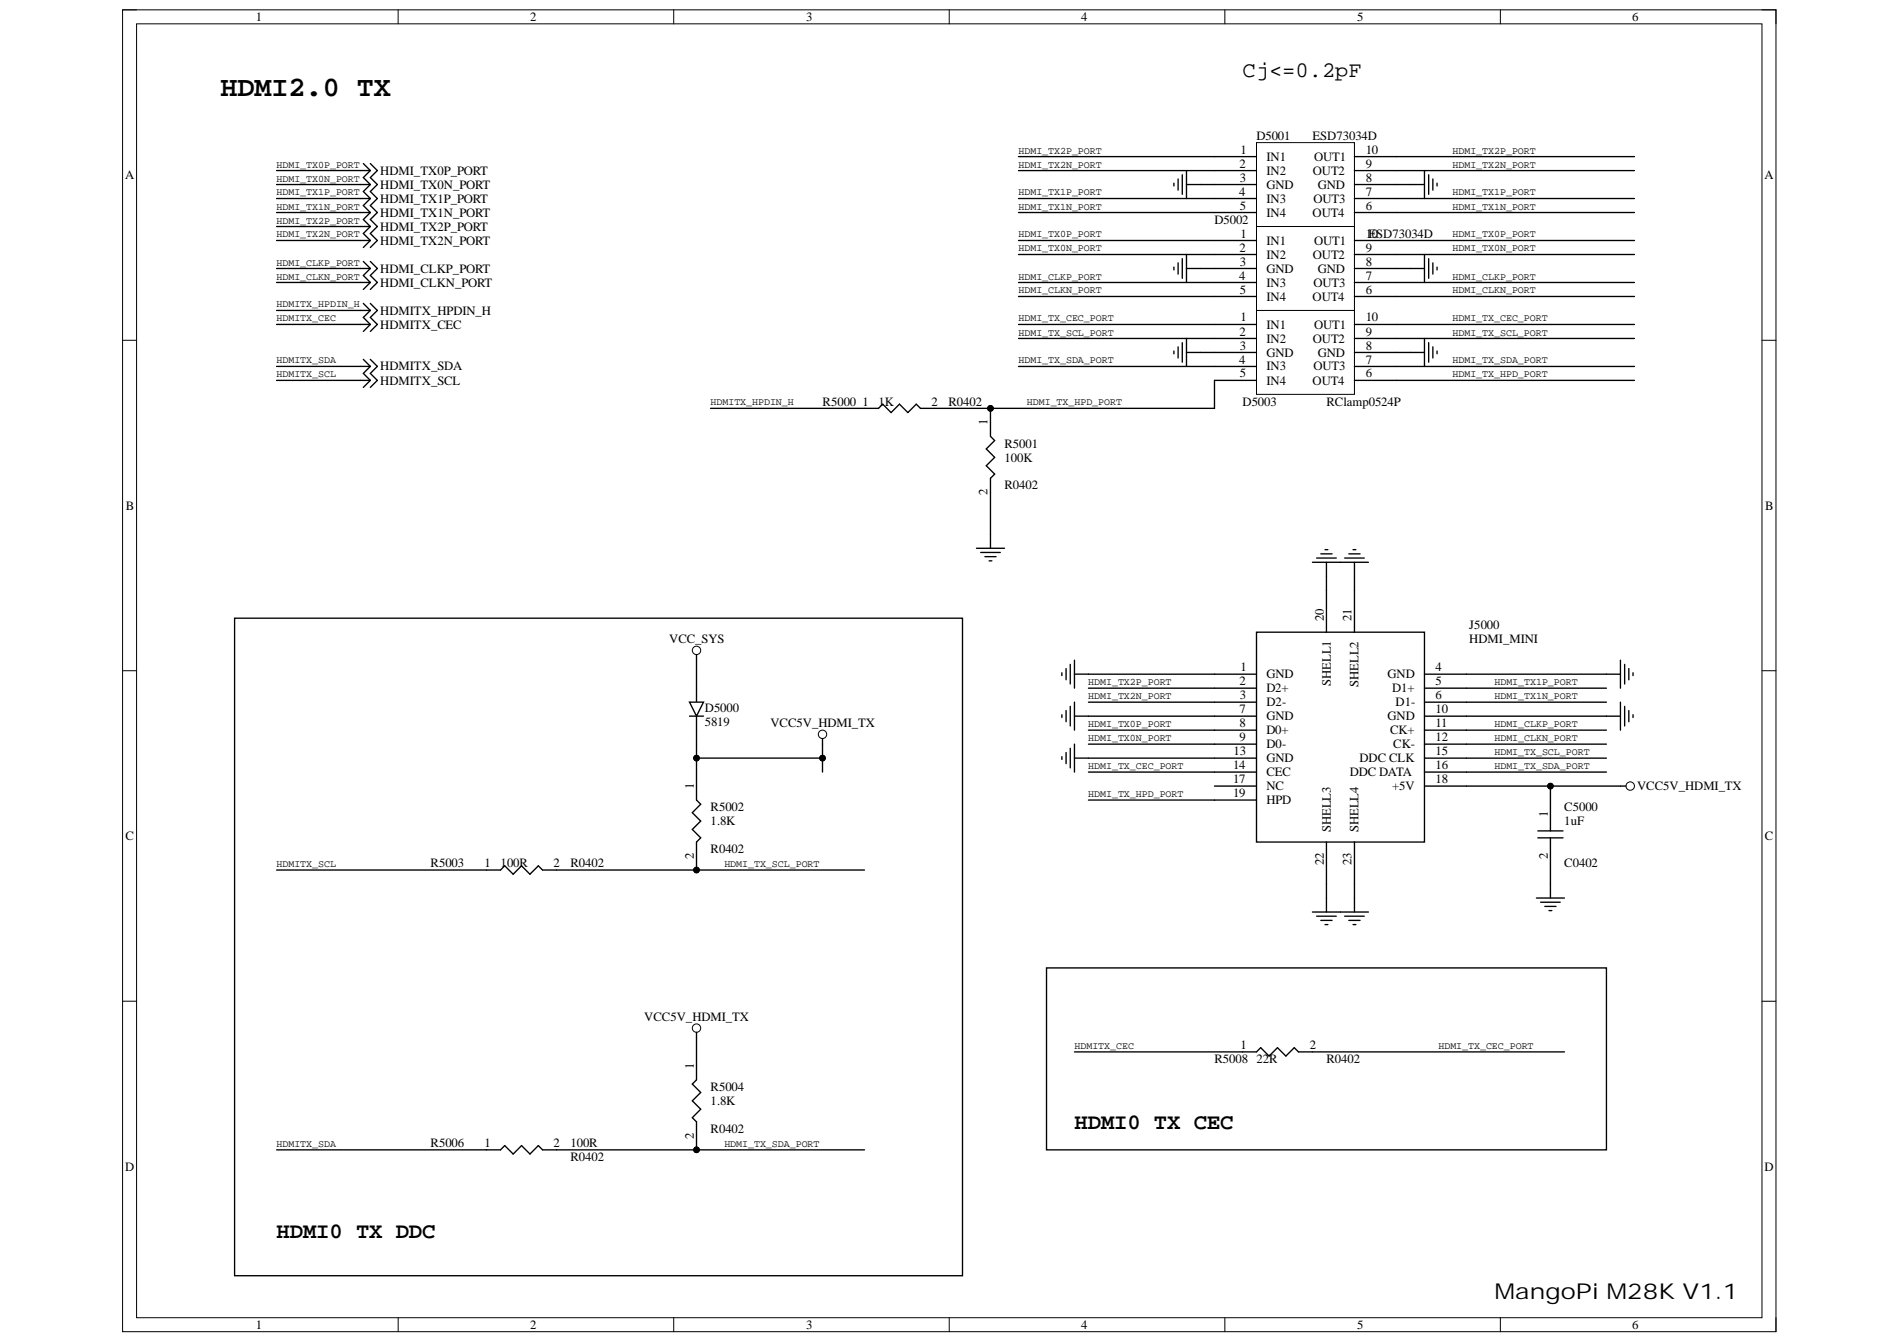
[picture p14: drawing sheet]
<svg xmlns="http://www.w3.org/2000/svg" width="297mm" height="210mm" viewBox="0 0 297 210" stroke-linecap="round" stroke-linejoin="round" font-family="sans-serif">
<defs><g id="words">
<text font-size="4.4" x="34.5" y="15">HDMI2.0 TX</text>
<g font-size="3.5">
<text x="194.3" y="12">Cj&lt;=0.2pF</text>
<text x="168" y="176.5">HDMI0 TX CEC</text>
<text x="43.2" y="193.5">HDMI0 TX DDC</text>
</g>
<text font-size="3.4" x="233.6" y="203">MangoPi M28K V1.1</text>
<g font-size="2">
<text x="40" y="3.3">1</text>
<text x="82.9" y="3.3">2</text>
<text x="126" y="3.3">3</text>
<text x="169" y="3.3">4</text>
<text x="212.2" y="3.3">5</text>
<text x="255.2" y="3.3">6</text>
<text x="196.4" y="21.8">D5001</text>
<text x="205.2" y="21.8">ESD73034D</text>
<text x="19.5" y="28">A</text>
<text x="59.4" y="27.3">HDMI_TX0P_PORT</text>
<text x="59.4" y="29.5">HDMI_TX0N_PORT</text>
<text x="193.8" y="26.2">2</text>
<text x="193.8" y="28.4">3</text>
<text x="193.9" y="24">1</text>
<text x="198" y="25.1">IN1</text>
<text x="198" y="27.3">IN2</text>
<text x="198" y="29.5">GND</text>
<text x="205.3" y="27.3">OUT2</text>
<text x="205.4" y="25.1">OUT1</text>
<text x="206" y="29.5">GND</text>
<text x="213.5" y="28.4">8</text>
<text x="213.5" y="26.2">9</text>
<text x="213.5" y="24">10</text>
<text x="275.9" y="28">A</text>
<text x="59.4" y="31.7">HDMI_TX1P_PORT</text>
<text x="59.4" y="33.8">HDMI_TX1N_PORT</text>
<text x="189.9" y="34.9">D5002</text>
<text x="193.8" y="30.6">4</text>
<text x="193.8" y="32.8">5</text>
<text x="198" y="31.7">IN3</text>
<text x="198" y="33.8">IN4</text>
<text x="205.2" y="33.8">OUT4</text>
<text x="205.3" y="31.7">OUT3</text>
<text x="213.5" y="32.8">6</text>
<text x="213.5" y="30.6">7</text>
<text x="59.4" y="36">HDMI_TX2P_PORT</text>
<text x="59.4" y="38.2">HDMI_TX2N_PORT</text>
<text x="193.8" y="39.3">2</text>
<text x="193.8" y="41.5">3</text>
<text x="193.9" y="37.1">1</text>
<text x="198" y="38.2">IN1</text>
<text x="198" y="40.4">IN2</text>
<text x="205.3" y="40.4">OUT2</text>
<text x="205.4" y="38.2">OUT1</text>
<text x="213.5" y="41.5">8</text>
<text x="213.5" y="39.3">9</text>
<text x="213.5" y="37.1">1ESD73034D</text>
<text x="214.5" y="37.1">0</text>
<text x="59.4" y="42.6">HDMI_CLKP_PORT</text>
<text x="59.4" y="44.8">HDMI_CLKN_PORT</text>
<text x="193.8" y="43.7">4</text>
<text x="193.8" y="45.9">5</text>
<text x="198" y="42.6">GND</text>
<text x="198" y="44.8">IN3</text>
<text x="198" y="47">IN4</text>
<text x="205.2" y="47">OUT4</text>
<text x="205.3" y="44.8">OUT3</text>
<text x="206" y="42.6">GND</text>
<text x="213.5" y="45.9">6</text>
<text x="213.5" y="43.7">7</text>
<text x="59.4" y="49.2">HDMITX_HPDIN_H</text>
<text x="59.4" y="51.3">HDMITX_CEC</text>
<text x="193.8" y="52.4">2</text>
<text x="193.9" y="50.2">1</text>
<text x="198" y="51.3">IN1</text>
<text x="198" y="53.5">IN2</text>
<text x="205.3" y="53.5">OUT2</text>
<text x="205.4" y="51.3">OUT1</text>
<text x="213.5" y="52.4">9</text>
<text x="213.5" y="50.2">10</text>
<text x="59.4" y="57.9">HDMITX_SDA</text>
<text x="193.8" y="56.8">4</text>
<text x="193.8" y="54.6">3</text>
<text x="193.8" y="59">5</text>
<text x="198" y="55.7">GND</text>
<text x="198" y="57.9">IN3</text>
<text x="205.3" y="57.9">OUT3</text>
<text x="206" y="55.7">GND</text>
<text x="213.5" y="59">6</text>
<text x="213.5" y="56.8">7</text>
<text x="213.5" y="54.6">8</text>
<text x="59.4" y="60.1">HDMITX_SCL</text>
<text x="128.6" y="63.4">R5000</text>
<text x="134.9" y="63.4">1</text>
<text x="137.4" y="63.4">1K</text>
<text x="145.7" y="63.4">2</text>
<text x="148.3" y="63.4">R0402</text>
<text x="194.3" y="63.4">D5003</text>
<text x="198" y="60.1">IN4</text>
<text x="205.2" y="60.1">OUT4</text>
<text x="207.4" y="63.4">RClamp0524P</text>
<text x="154.4" y="66.4" transform="rotate(-90 154.4 66.4)">1</text>
<text x="157" y="69.9">R5001</text>
<text x="154.4" y="77.4" transform="rotate(-90 154.4 77.4)">2</text>
<text x="157" y="76.5">R0402</text>
<text x="157" y="72.1">100K</text>
<text x="19.7" y="79.7">B</text>
<text x="275.9" y="79.7">B</text>
<text x="104.6" y="100.5">VCC_SYS</text>
<text x="206.9" y="97.1" transform="rotate(-90 206.9 97.1)">20</text>
<text x="211.3" y="97.1" transform="rotate(-90 211.3 97.1)">21</text>
<text x="229.7" y="98.4">J5000</text>
<text x="229.7" y="100.5">HDMI_MINI</text>
<text x="193.8" y="107.1">2</text>
<text x="193.9" y="104.9">1</text>
<text x="198" y="106">GND</text>
<text x="208" y="107.2" transform="rotate(-90 208 107.2)">SHELL1</text>
<text x="212.4" y="107.4" transform="rotate(-90 212.4 107.4)">SHELL2</text>
<text x="216.9" y="106">GND</text>
<text x="224.4" y="107.1">5</text>
<text x="224.4" y="104.9">4</text>
<text x="110.2" y="111.3">D5000</text>
<text x="110.2" y="113.4">5819</text>
<text x="120.4" y="113.7">VCC5V_HDMI_TX</text>
<text x="193.8" y="113.7">8</text>
<text x="193.8" y="111.5">7</text>
<text x="193.8" y="109.3">3</text>
<text x="198" y="108.2">D2+</text>
<text x="198" y="110.4">D2-</text>
<text x="198" y="112.6">GND</text>
<text x="216.9" y="112.6">GND</text>
<text x="217.7" y="108.2">D1+</text>
<text x="218.2" y="110.4">D1-</text>
<text x="224.4" y="109.3">6</text>
<text x="224.4" y="113.7">11</text>
<text x="224.4" y="111.5">10</text>
<text x="192.9" y="118">13</text>
<text x="193.8" y="115.8">9</text>
<text x="198" y="114.8">D0+</text>
<text x="198" y="116.9">D0-</text>
<text x="198" y="119.1">GND</text>
<text x="212.5" y="119.1">DDC CLK</text>
<text x="217.4" y="114.8">CK+</text>
<text x="217.8" y="116.9">CK-</text>
<text x="224.4" y="115.8">12</text>
<text x="224.4" y="118">15</text>
<text x="108.5" y="123.3" transform="rotate(-90 108.5 123.3)">1</text>
<text x="192.8" y="120.2">14</text>
<text x="192.8" y="122.4">17</text>
<text x="192.8" y="124.6">19</text>
<text x="198" y="121.3">CEC</text>
<text x="198" y="123.5">NC</text>
<text x="198" y="125.7">HPD</text>
<text x="211" y="121.3">DDC DATA</text>
<text x="217.7" y="123.5">+5V</text>
<text x="224.4" y="120.2">16</text>
<text x="224.4" y="122.4">18</text>
<text x="255.9" y="123.5">VCC5V_HDMI_TX</text>
<text x="19.6" y="131.3">C</text>
<text x="111.1" y="126.8">R5002</text>
<text x="111.1" y="129">1.8K</text>
<text x="208" y="130.1" transform="rotate(-90 208 130.1)">SHELL3</text>
<text x="212.4" y="130.1" transform="rotate(-90 212.4 130.1)">SHELL4</text>
<text x="242" y="127.7" transform="rotate(-90 242 127.7)">1</text>
<text x="244.6" y="126.8">C5000</text>
<text x="244.6" y="129">1uF</text>
<text x="275.9" y="131.3">C</text>
<text x="67.3" y="135.5">R5003</text>
<text x="75.8" y="135.5">1</text>
<text x="78.3" y="135.5">100R</text>
<text x="86.6" y="135.5">2</text>
<text x="89.2" y="135.5">R0402</text>
<text x="108.5" y="134.3" transform="rotate(-90 108.5 134.3)">2</text>
<text x="111.1" y="133.3">R0402</text>
<text x="206.9" y="135.2" transform="rotate(-90 206.9 135.2)">22</text>
<text x="211.3" y="135.2" transform="rotate(-90 211.3 135.2)">23</text>
<text x="242" y="134.3" transform="rotate(-90 242 134.3)">2</text>
<text x="244.6" y="135.5">C0402</text>
<text x="100.7" y="159.6">VCC5V_HDMI_TX</text>
<text x="108.5" y="167" transform="rotate(-90 108.5 167)">1</text>
<text x="189.9" y="166.1">R5008</text>
<text x="193.9" y="163.9">1</text>
<text x="196.4" y="166.1">22R</text>
<text x="204.7" y="163.9">2</text>
<text x="207.4" y="166.1">R0402</text>
<text x="111.1" y="170.5">R5004</text>
<text x="111.1" y="172.7">1.8K</text>
<text x="67.3" y="179.3">R5006</text>
<text x="75.8" y="179.3">1</text>
<text x="86.6" y="179.3">2</text>
<text x="89.2" y="179.3">100R</text>
<text x="108.5" y="178" transform="rotate(-90 108.5 178)">2</text>
<text x="111.1" y="177.1">R0402</text>
<text x="19.6" y="183">D</text>
<text x="89.2" y="181.4">R0402</text>
<text x="275.9" y="183">D</text>
<text x="40" y="207.7">1</text>
<text x="82.9" y="207.7">2</text>
<text x="126" y="207.7">3</text>
<text x="169" y="207.7">4</text>
<text x="212.2" y="207.7">5</text>
<text x="255.2" y="207.7">6</text>
</g>
<g font-size="1.6">
<text x="43.2" y="26.2">HDMI_TX0P_PORT</text>
<text x="43.2" y="28.4">HDMI_TX0N_PORT</text>
<text x="159.2" y="24">HDMI_TX2P_PORT</text>
<text x="159.2" y="26.2">HDMI_TX2N_PORT</text>
<text x="227.1" y="24">HDMI_TX2P_PORT</text>
<text x="227.1" y="26.2">HDMI_TX2N_PORT</text>
<text x="43.2" y="34.9">HDMI_TX2P_PORT</text>
<text x="43.2" y="30.6">HDMI_TX1P_PORT</text>
<text x="43.2" y="32.8">HDMI_TX1N_PORT</text>
<text x="159.2" y="30.6">HDMI_TX1P_PORT</text>
<text x="159.2" y="32.8">HDMI_TX1N_PORT</text>
<text x="227.1" y="30.6">HDMI_TX1P_PORT</text>
<text x="227.1" y="32.8">HDMI_TX1N_PORT</text>
<text x="43.2" y="37.1">HDMI_TX2N_PORT</text>
<text x="43.2" y="41.5">HDMI_CLKP_PORT</text>
<text x="159.2" y="37.1">HDMI_TX0P_PORT</text>
<text x="159.2" y="39.3">HDMI_TX0N_PORT</text>
<text x="227.1" y="37.1">HDMI_TX0P_PORT</text>
<text x="227.1" y="39.3">HDMI_TX0N_PORT</text>
<text x="43.2" y="43.7">HDMI_CLKN_PORT</text>
<text x="159.2" y="43.7">HDMI_CLKP_PORT</text>
<text x="159.2" y="45.9">HDMI_CLKN_PORT</text>
<text x="227.1" y="43.7">HDMI_CLKP_PORT</text>
<text x="227.1" y="45.9">HDMI_CLKN_PORT</text>
<text x="43.2" y="48.1">HDMITX_HPDIN_H</text>
<text x="43.2" y="50.2">HDMITX_CEC</text>
<text x="159.2" y="50.2">HDMI_TX_CEC_PORT</text>
<text x="159.2" y="52.4">HDMI_TX_SCL_PORT</text>
<text x="227.1" y="50.2">HDMI_TX_CEC_PORT</text>
<text x="227.1" y="52.4">HDMI_TX_SCL_PORT</text>
<text x="43.2" y="59">HDMITX_SCL</text>
<text x="43.2" y="56.8">HDMITX_SDA</text>
<text x="159.2" y="56.8">HDMI_TX_SDA_PORT</text>
<text x="227.1" y="56.8">HDMI_TX_SDA_PORT</text>
<text x="227.1" y="59">HDMI_TX_HPD_PORT</text>
<text x="111.1" y="63.3">HDMITX_HPDIN_H</text>
<text x="160.5" y="63.3">HDMI_TX_HPD_PORT</text>
<text x="170.1" y="107.1">HDMI_TX2P_PORT</text>
<text x="233.6" y="107.1">HDMI_TX1P_PORT</text>
<text x="170.1" y="109.3">HDMI_TX2N_PORT</text>
<text x="170.1" y="113.6">HDMI_TX0P_PORT</text>
<text x="233.6" y="109.3">HDMI_TX1N_PORT</text>
<text x="233.6" y="113.6">HDMI_CLKP_PORT</text>
<text x="170.1" y="115.8">HDMI_TX0N_PORT</text>
<text x="233.6" y="115.8">HDMI_CLKN_PORT</text>
<text x="233.6" y="118">HDMI_TX_SCL_PORT</text>
<text x="170.1" y="124.6">HDMI_TX_HPD_PORT</text>
<text x="170.1" y="120.2">HDMI_TX_CEC_PORT</text>
<text x="233.6" y="120.2">HDMI_TX_SDA_PORT</text>
<text x="43.2" y="135.5">HDMITX_SCL</text>
<text x="113.2" y="135.5">HDMI_TX_SCL_PORT</text>
<text x="168" y="163.9">HDMITX_CEC</text>
<text x="224.9" y="163.9">HDMI_TX_CEC_PORT</text>
<text x="43.2" y="179.2">HDMITX_SDA</text>
<text x="113.2" y="179.2">HDMI_TX_SDA_PORT</text>
</g>
</g></defs>
<path d="M19.2 1.5h258.4v206.6h-258.4z" fill="none" stroke="#000" stroke-width=".16"/>
<path d="M21.4 3.7h254.1v202.2h-254.1z" fill-rule="evenodd" fill="#fff"/>
<g fill="none" stroke="#000" stroke-width=".16">
<path d="M19.2 1.5h2.2M21.4 3.7h254.1v202.2h-254.1zM62.2 1.5v2.2M105.3 1.5v2.2M148.4 1.5v2.2M191.5 1.5v2.2M234.6 1.5v2.2M275.5 1.5h2.1v2.2M19.2 53.2h2.2M275.5 53.2h2.1M19.2 104.8h2.2M275.5 104.8h2.1"/>
<path d="M19.2 156.5h2.2M275.5 156.5h2.1M62.2 205.9v2.2M105.3 205.9v2.2M148.4 205.9v2.2M191.5 205.9v2.2M234.6 205.9v2.2M277.6 205.9v2.2"/>
<circle cx="108.9" cy="101.7" r=".66"/>
<circle cx="128.6" cy="114.8" r=".66"/>
<circle cx="108.9" cy="136" r=".44"/>
<circle cx="254.9" cy="122.9" r=".66"/>
<circle cx="108.9" cy="160.7" r=".66"/>
<circle cx="108.9" cy="179.7" r=".44"/>
</g>
<g fill="#000">
<circle cx="108.9" cy="136" r=".44"/>
<circle cx="108.9" cy="179.7" r=".44"/>
</g>
<g fill="none" stroke="#000" stroke-width=".21">
<path d="M56.4 28.8h1.5M56.4 26.7h1.5M56.4 31h1.5M56.4 33.2h1.5M56.4 35.4h1.5M56.4 37.6h1.5M56.8 25.6l1.1 1.1M57.9 26.7l-1.1 1.1 1.1 1M57.9 25.6l1.1 1.1-1.1 1.1 1.1 1-1.1 1.1 1.1 1.1-1.1 1.1 1.1 1.1-1.1 1.1 1.1 1.1-1.1 1.1 1.1 1.1-1.1 1.1M57.9 28.8l-1.1 1.1 1.1 1.1M57.9 31l-1.1 1.1 1.1 1.1M57.9 33.2l-1.1 1.1 1.1 1.1"/>
<path d="M57.9 35.4l-1.1 1.1 1.1 1.1M57.9 37.6l-1.1 1.1M183.5 28.6v.5M184.2 28v1.7M184.8 27.3v3.1M185.5 26.7v4.3M185.5 39.8v4.4M185.5 28.8h2.2M220.5 28.8h2.2M222.7 26.7v4.3M222.7 39.8v4.4M223.4 27.3v3.1"/>
<path d="M224 28v1.7M224.7 28.6v.5M56.4 42h1.5M56.4 44.1h1.5M56.4 48.5h1.5M56.4 50.7h1.5M56.4 57.3h1.5M56.4 59.5h1.5M56.8 40.9l1.1 1.1M56.8 47.4l1.1 1.1M56.8 56.2l1.1 1.1M57.9 42l-1.1 1.1 1.1 1"/>
<path d="M57.9 40.9l1.1 1.1-1.1 1.1 1.1 1-1.1 1.1M57.9 44.1l-1.1 1.1M57.9 48.5l-1.1 1.1 1.1 1.1M57.9 47.4l1.1 1.1-1.1 1.1 1.1 1.1-1.1 1.1M57.9 50.7l-1.1 1.1M57.9 57.3l-1.1 1.1 1.1 1.1M57.9 56.2l1.1 1.1-1.1 1.1 1.1 1.1-1.1 1M57.9 59.5l-1.1 1M183.5 41.7v.5M184.2 41.1v1.7M184.8 40.4v3.1M185.5 42h2.2"/>
<path d="M220.5 42h2.2M223.4 40.4v3.1M224 41.1v1.7M224.7 41.7v.5M135.2 63.8h2.1l.7-.6 1.3 1.3 1.3-1.3 1.3 1.3 1.4-1.3 .6 .6h2.2M154.8 66v2.2l.7 .7-1.3 1.3 1.3 1.3-1.3 1.3 1.3 1.3-.7 .7v2.1M36.7 96.6h113.8v102.8h-113.8zM152.7 85.7h4.3M153.3 86.3h3.1M154 87h1.7M154.6 87.7h.5M154.8 83.5v2.2"/>
<path d="M205.2 87.9h8.7M205.8 87.2h3.1M206.5 86.6h1.7M207.1 85.9h.5M207.4 87.9v2.2M210.2 87.2h3.1M210.9 86.6h1.7M211.5 85.9h.5M211.8 87.9v2.2M108.9 102.3v.9M108.9 107.6v2.1M108.9 111.9v2.2"/>
<path d="M128.6 115.4v.9M166 105.1v.5M166 111.7v.4M166 118.3v.4M166.7 104.5v1.7M166.7 111.1v1.7M166.7 117.6v1.8M167.3 103.8v3.1M167.3 110.4v3.1M167.3 117v3M168 111.9h2.2M168 105.4h2.2"/>
<path d="M168 103.2v4.4M168 109.7v4.4M168 116.3v4.4M168 118.5h2.2M251.1 111.9h2.2M251.1 105.4h2.2M253.3 103.2v4.4M253.3 109.7v4.4M254 103.8v3.1M254 110.4v3.1M254.6 104.5v1.7M254.6 111.1v1.7"/>
<path d="M255.3 105.1v.5M255.3 111.7v.4M76.1 136h2.2l.6-.7 1.3 1.3 1.3-1.3 1.3 1.3 1.4-1.3 .6 .7h2.2M108.9 122.9v2.1l.6 .7-1.3 1.3 1.3 1.3-1.3 1.3 1.3 1.4-.6 .6v2.2M240.4 131h4M240.4 129.9h4M242.4 127.2v2.7M242.4 131v2.8M242.4 138.2v2.2M253.3 122.9h.9M163.6 151.3h87.5v28.4h-87.5zM205.2 142.5h8.7"/>
<path d="M205.8 143.2h3.1M206.5 143.9h1.7M207.1 144.5h.5M207.4 140.4v2.1M210.2 143.2h3.1M210.9 143.9h1.7M211.5 144.5h.5M211.8 140.4v2.1M240.2 140.4h4.4M240.9 141h3M241.5 141.7h1.8M242.2 142.3h.4"/>
<path d="M76.1 179.7h2.2l.6-.7 1.3 1.4 1.3-1.4 1.4 1.4 1.3-1.4 .6 .7h2.2M108.9 161.3v.9M108.9 166.6v2.2l-.7 .6 1.3 1.3-1.3 1.4 1.3 1.3-1.3 1.3 .7 .6v2.2M194.2 164.4h2.2l.7-.7 1.3 1.4 1.3-1.4 1.3 1.4 1.3-1.4 .7 .7h2.2"/>
</g>
<path d="M107.8 109.7h2.2l-1.1 2.2z" fill="#fff"/>
<path d="M107.8 109.7h2.2l-1.1 2.2zM107.8 111.9h2.2" fill="none" stroke="#000" stroke-width=".21"/>
<path d="M196.4 98.8h26.3v32.8h-26.3z" fill-rule="evenodd" fill="#fff"/>
<g fill="none" stroke="#000" stroke-width=".21">
<path d="M196.4 98.8h26.3v32.8h-26.3zM207.4 92.2v6.6M211.8 92.2v6.6M189.9 107.6h6.5M189.9 105.4h6.5M189.9 109.7h6.5M189.9 114.1h6.5M189.9 111.9h6.5M189.9 116.3h6.5M189.9 118.5h6.5M222.7 107.6h6.6M222.7 105.4h6.6"/>
<path d="M222.7 109.7h6.6M222.7 114.1h6.6M222.7 111.9h6.6M222.7 116.3h6.6M222.7 118.5h6.6M189.9 120.7h6.5M189.9 122.9h6.5M189.9 125h6.5M207.4 131.6v6.6M211.8 131.6v6.6M222.7 120.7h6.6M222.7 122.9h6.6"/>
</g>
<path d="M196.4 22.3h15.4v13.1h-15.4z" fill-rule="evenodd" fill="#fff"/>
<path d="M196.4 22.3h15.4v13.1h-15.4z" fill="none" stroke="#000" stroke-width=".16"/>
<path d="M189.9 24.5h6.5M189.9 26.7h6.5M189.9 28.8h6.5M189.9 31h6.5M189.9 33.2h6.5M211.8 24.5h6.5M211.8 26.7h6.5M211.8 28.8h6.5M211.8 31h6.5M211.8 33.2h6.5" fill="none" stroke="#000" stroke-width=".21"/>
<path d="M196.4 35.4h15.4v13.1h-15.4z" fill-rule="evenodd" fill="#fff"/>
<path d="M196.4 35.4h15.4v13.1h-15.4z" fill="none" stroke="#000" stroke-width=".16"/>
<path d="M189.9 37.6h6.5M189.9 39.8h6.5M211.8 37.6h6.5M211.8 39.8h6.5M189.9 42h6.5M189.9 44.2h6.5M189.9 46.3h6.5M211.8 42h6.5M211.8 44.2h6.5M211.8 46.3h6.5" fill="none" stroke="#000" stroke-width=".21"/>
<path d="M196.4 48.5h15.4v13.1h-15.4z" fill-rule="evenodd" fill="#fff"/>
<g fill="none" stroke="#000" stroke-width=".16">
<path d="M196.4 48.5h15.4v13.1h-15.4z"/>
<circle cx="154.8" cy="63.8" r=".44"/>
<circle cx="108.9" cy="118.5" r=".44"/>
<circle cx="128.6" cy="118.5" r=".44"/>
<circle cx="242.4" cy="122.9" r=".44"/>
</g>
<g fill="none" stroke="#000" stroke-width=".21">
<path d="M43.2 26.7h13.2M43.2 28.8h13.2M43.2 31h13.2M43.2 33.2h13.2M43.2 35.4h13.2M43.2 37.6h13.2M159.2 26.7h30.7M159.2 31h30.7M159.2 33.2h30.7M159.2 24.5h30.7M159.2 37.6h30.7M159.2 39.8h30.7"/>
<path d="M187.7 28.8h2.2M218.3 26.7h37.2M218.3 28.8h2.2M218.3 31h37.2M218.3 33.2h37.2M218.3 24.5h37.2M218.3 37.6h37.2M218.3 39.8h37.2M43.2 57.3h13.2M43.2 59.5h13.2M43.2 42h13.2M43.2 44.1h13.2"/>
<path d="M43.2 48.5h13.2M43.2 50.7h13.2M159.2 50.7h37.2M159.2 52.9h37.2M159.2 57.3h37.2M159.2 44.2h30.7M159.2 46.3h30.7M183.5 54.9v.4M184.2 54.2v1.8M184.8 53.6v3M185.5 55.1h10.9M185.5 52.9v4.4"/>
<path d="M187.7 42h2.2M196.4 59.5h-6.5v4.3h-43.8M211.8 50.7h43.7M211.8 52.9h43.7M211.8 55.1h10.9M211.8 57.3h43.7M211.8 59.5h43.7M218.3 42h2.2M218.3 44.2h37.2M218.3 46.3h37.2M222.7 52.9v4.4M223.4 53.6v3"/>
<path d="M224 54.2v1.8M224.7 54.9v.4M111.1 63.8h24.1M154.8 63.8v2.2M154.8 76.9v6.6M207.4 90.1v2.1M211.8 90.1v2.1M108.9 114.1v8.8M108.9 103.2v4.4M128.6 116.3v2.2h-19.7M128.6 118.5v2.2M170.2 107.6h19.7"/>
<path d="M170.2 109.7h19.7M170.2 116.3h19.7M170.2 114.1h19.7M170.2 118.5h19.7M170.2 111.9h19.7M170.2 105.4h19.7M229.3 107.6h21.8M229.3 109.7h21.8M229.3 116.3h21.8M229.3 114.1h21.8M229.3 118.5h21.8M229.3 111.9h21.8"/>
<path d="M229.3 105.4h21.8M43.2 136h32.9M87 136h48.2M108.9 133.8v2.2M170.2 125h19.7M170.2 120.7h19.7M207.4 138.2v2.2M211.8 138.2v2.2M229.3 122.9h24M229.3 120.7h21.8M242.4 122.9v4.3M242.4 133.8v4.4"/>
<path d="M43.2 179.7h32.9M87 179.7h48.1M108.9 162.2v4.4M108.9 177.5v2.2M168 164.4h26.2M205.2 164.4h39.4"/>
</g>
<g fill="#000">
<circle cx="154.8" cy="63.8" r=".44"/>
<circle cx="108.9" cy="118.5" r=".44"/>
<circle cx="128.6" cy="118.5" r=".44"/>
<circle cx="242.4" cy="122.9" r=".44"/>
</g>
<use href="#words"/>
</svg>
